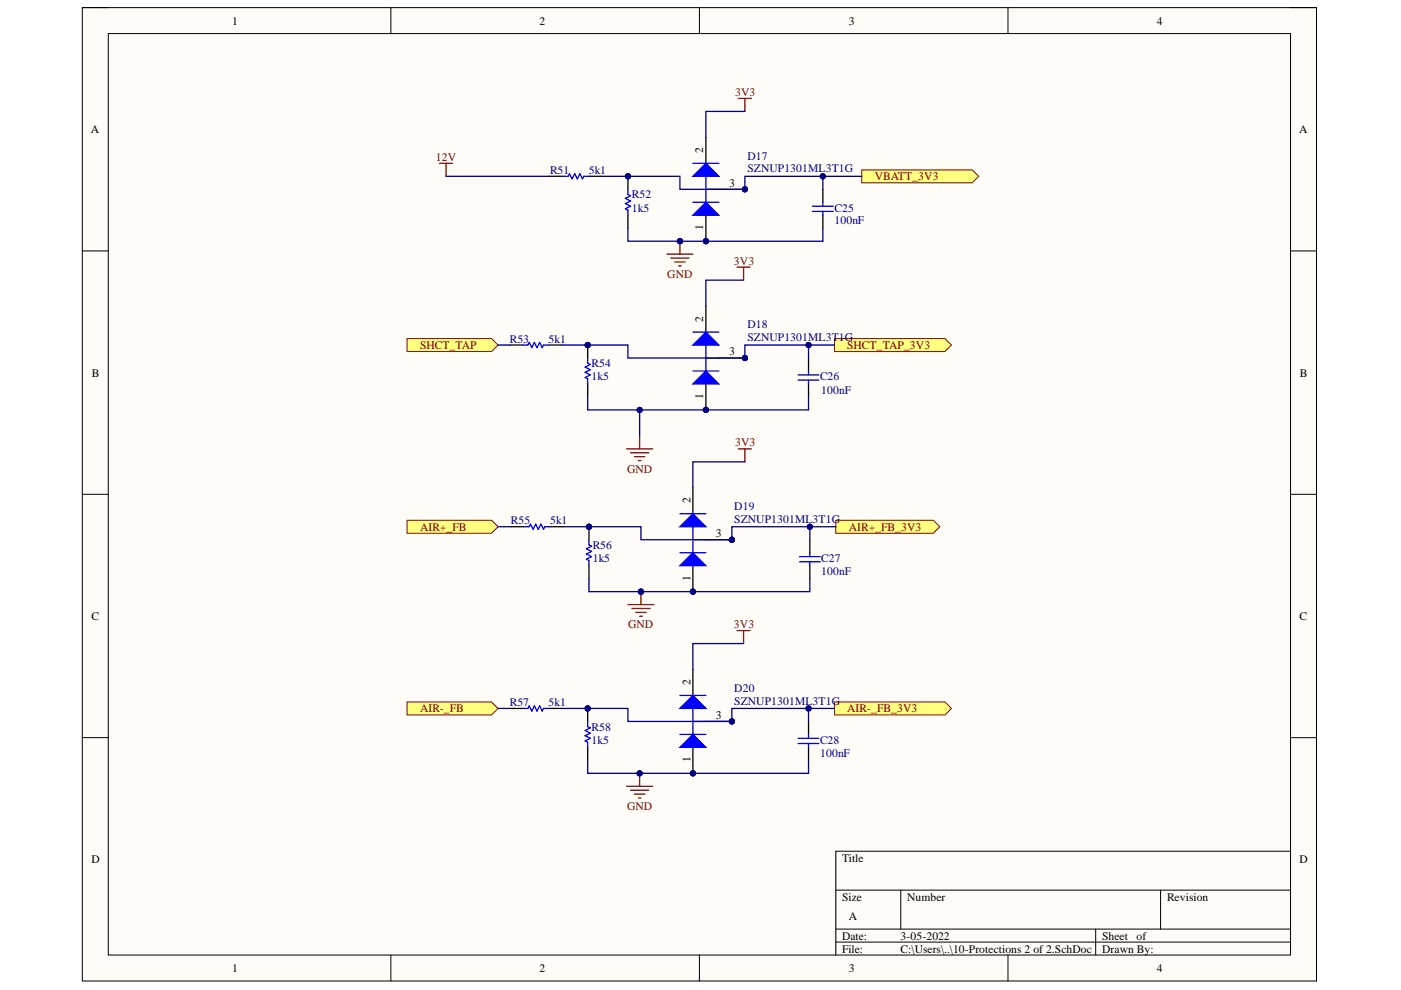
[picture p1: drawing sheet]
<svg xmlns="http://www.w3.org/2000/svg" width="297mm" height="210mm" viewBox="0 0 297 210" stroke-linecap="round" stroke-linejoin="round" font-family="sans-serif">
<defs><g id="words">
<g font-size="2.5">
<text x="49.2" y="5.2">1</text>
<text x="114.4" y="5.2">2</text>
<text x="180" y="5.2">3</text>
<text x="245.2" y="5.2">4</text>
<text x="19.3" y="28.3">A</text>
<text x="275.4" y="28.3">A</text>
<text x="149.1" y="32.4" transform="rotate(-90 149.1 32.4)">2</text>
<text x="154.6" y="39.6">3</text>
<text x="149.1" y="48.7" transform="rotate(-90 149.1 48.7)">1</text>
<text x="149.1" y="68.2" transform="rotate(-90 149.1 68.2)">2</text>
<text x="154.6" y="75.4">3</text>
<text x="19.5" y="79.8">B</text>
<text x="275.6" y="79.8">B</text>
<text x="149.1" y="84.6" transform="rotate(-90 149.1 84.6)">1</text>
<text x="146.4" y="106.7" transform="rotate(-90 146.4 106.7)">2</text>
<text x="151.8" y="113.9">3</text>
<text x="146.4" y="123.1" transform="rotate(-90 146.4 123.1)">1</text>
<text x="19.4" y="131.4">C</text>
<text x="275.5" y="131.4">C</text>
<text x="146.4" y="145.2" transform="rotate(-90 146.4 145.2)">2</text>
<text x="151.8" y="152.4">3</text>
<text x="146.4" y="161.6" transform="rotate(-90 146.4 161.6)">1</text>
<text x="19.4" y="183.1">D</text>
<text x="178.5" y="182.7">Title</text>
<text x="275.5" y="183.1">D</text>
<text x="178.5" y="190.9">Size</text>
<text x="192.3" y="190.9">Number</text>
<text x="247.4" y="190.9">Revision</text>
<text x="180" y="195.1">A</text>
<text x="178.5" y="199.2">Date:</text>
<text x="178.5" y="202">File:</text>
<text x="191" y="199.2">3-05-2022</text>
<text x="191" y="202">C:\Users\..\10-Protections 2 of 2.SchDoc</text>
<text x="233.7" y="199.2">Sheet</text>
<text x="233.7" y="202">Drawn By:</text>
<text x="241" y="199.2">of</text>
<text x="49.2" y="206.1">1</text>
<text x="114.4" y="206.1">2</text>
<text x="180" y="206.1">3</text>
<text x="245.2" y="206.1">4</text>
</g>
<g font-size="2.5" fill="#800000">
<text x="155.9" y="20.4">3V3</text>
<text x="92.4" y="34.1">12V</text>
<text x="185.5" y="38.3">VBATT_3V3</text>
<text x="141.5" y="58.9">GND</text>
<text x="155.6" y="56.1">3V3</text>
<text x="89" y="74">SHCT_TAP</text>
<text x="179.6" y="74">SHCT_TAP_3V3</text>
<text x="155.9" y="94.6">3V3</text>
<text x="132.9" y="100.2">GND</text>
<text x="89" y="112.5">AIR+_FB</text>
<text x="180" y="112.5">AIR+_FB_3V3</text>
<text x="133.2" y="133.1">GND</text>
<text x="155.6" y="133.1">3V3</text>
<text x="89" y="151">AIR-_FB</text>
<text x="179.6" y="151">AIR-_FB_3V3</text>
<text x="132.9" y="171.7">GND</text>
</g>
<g font-size="2.5" fill="#000080">
<text x="158.5" y="33.9">D17</text>
<text x="116.6" y="36.8">R51</text>
<text x="124.8" y="36.8">5k1</text>
<text x="158.5" y="36.6">SZNUP1301ML3T1G</text>
<text x="134" y="44.9">1k5</text>
<text x="134" y="42.1">R52</text>
<text x="176.9" y="47.6">100nF</text>
<text x="176.9" y="44.9">C25</text>
<text x="158.5" y="69.6">D18</text>
<text x="108.1" y="72.6">R53</text>
<text x="116.3" y="72.6">5k1</text>
<text x="125.4" y="77.9">R54</text>
<text x="158.5" y="72.4">SZNUP1301ML3T1G</text>
<text x="125.4" y="80.6">1k5</text>
<text x="173.9" y="80.6">C26</text>
<text x="174.1" y="83.6">100nF</text>
<text x="108.3" y="111.2">R55</text>
<text x="116.6" y="111.2">5k1</text>
<text x="155.7" y="108.1">D19</text>
<text x="155.7" y="110.9">SZNUP1301ML3T1G</text>
<text x="125.7" y="119.1">1k5</text>
<text x="125.7" y="116.4">R56</text>
<text x="174.1" y="119.1">C27</text>
<text x="174.1" y="121.9">100nF</text>
<text x="108.1" y="149.7">R57</text>
<text x="116.3" y="149.7">5k1</text>
<text x="155.7" y="146.7">D20</text>
<text x="155.7" y="149.4">SZNUP1301ML3T1G</text>
<text x="125.4" y="154.9">R58</text>
<text x="125.4" y="157.6">1k5</text>
<text x="173.9" y="160.4">100nF</text>
<text x="173.9" y="157.6">C28</text>
</g>
</g></defs>
<path d="M17.5 1.6h261.6v206.4h-261.6z" fill-rule="evenodd" fill="#fffcf8"/>
<path d="M17.5 1.6h261.6v206.4h-261.6z" fill="none" stroke="#000" stroke-width=".21"/>
<path d="M23 7.1h250.6v195.4h-250.6z" fill-rule="evenodd" fill="#fffcf8"/>
<g fill="none" stroke="#000" stroke-width=".21">
<path d="M17.4 1.6h5.6M23 7.1h250.6v195.4h-250.6zM82.9 1.6v5.5M148.3 1.6v5.5M213.7 1.6v5.5M273.6 1.6h5.5v5.5M17.4 53.2h5.6M273.6 53.2h5.5M17.4 104.8h5.6M273.6 104.8h5.5M17.4 156.4h5.6M273.6 156.4h5.5"/>
<path d="M177.2 188.7h96.4M177.2 197h96.4M177.2 199.7h96.4M191 188.7v8.3M232.3 197v5.5M246.1 188.7v8.3M273.6 180.5h-96.4v22M82.9 202.5v5.5M148.3 202.5v5.5M213.7 202.5v5.5M279.1 202.5v5.5"/>
</g>
<path d="M176.9 71.8h23.4l1.4 1.4-1.4 1.3h-23.4z" fill-rule="evenodd" fill="#ffff80"/>
<path d="M176.9 71.8h23.4l1.4 1.4-1.4 1.3h-23.4z" fill="none" stroke="#800000" stroke-width=".21"/>
<path d="M132.9 95.2h5.5M133.7 96h3.8M134.5 96.8h2.2M135.3 97.7h.6M135.6 92.4v2.8" fill="none" stroke="#800000" stroke-width=".27"/>
<circle cx="124.6" cy="73.2" r=".55" fill="#000080"/>
<circle cx="124.6" cy="73.2" r=".55" fill="none" stroke="#000080" stroke-width=".21"/>
<path d="M124.6 73.2v2.7" fill="none" stroke="#000" stroke-width=".27"/>
<circle cx="124.6" cy="73.2" r=".55" fill="#000080"/>
<circle cx="124.6" cy="73.2" r=".55" fill="none" stroke="#000080" stroke-width=".21"/>
<path d="M108.1 73.2h2.7M116.3 73.2h2.8M171.4 75.9v2.8M124.6 81.4v2.8M171.4 81.4v2.8" fill="none" stroke="#000" stroke-width=".27"/>
<path d="M110.8 73.2h1.1l.3-.6 .6 1.1 .5-1.1 .6 1.1 .5-1.1 .6 1.1 .2-.5h1.1M124.6 75.9v1.1l.5 .3-1.1 .5 1.1 .6-1.1 .5 1.1 .6-1.1 .5 .6 .3v1.1M169.2 79.5h4.4M171.4 78.7v.8M169.2 80.6h4.4M171.4 80.6v.8" fill="none" stroke="#00f" stroke-width=".27"/>
<path d="M86.3 148.8h17.9l1.4 1.4-1.4 1.4h-17.9z" fill-rule="evenodd" fill="#ffff80"/>
<path d="M86.3 148.8h17.9l1.4 1.4-1.4 1.4h-17.9z" fill="none" stroke="#800000" stroke-width=".21"/>
<path d="M86.3 110.3h17.9l1.4 1.4-1.4 1.4h-17.9z" fill-rule="evenodd" fill="#ffff80"/>
<path d="M86.3 110.3h17.9l1.4 1.4-1.4 1.4h-17.9z" fill="none" stroke="#800000" stroke-width=".21"/>
<path d="M108.3 111.7h2.8M116.6 111.7h2.8" fill="none" stroke="#000" stroke-width=".27"/>
<path d="M111.1 111.7h1.1l.3-.6 .5 1.1 .6-1.1 .5 1.1 .6-1.1 .5 1.1 .3-.5h1.1" fill="none" stroke="#00f" stroke-width=".27"/>
<path d="M132.9 166.7h5.5M133.7 167.5h3.8M134.5 168.4h2.2M135.3 169.2h.6M135.6 164v2.7" fill="none" stroke="#800000" stroke-width=".27"/>
<circle cx="135.6" cy="164" r=".55" fill="#000080"/>
<circle cx="135.6" cy="164" r=".55" fill="none" stroke="#000080" stroke-width=".21"/>
<path d="M108.1 150.2h2.7M116.3 150.2h2.8" fill="none" stroke="#000" stroke-width=".27"/>
<path d="M110.8 150.2h1.1l.3-.5 .6 1.1 .5-1.1 .6 1.1 .5-1.1 .6 1.1 .2-.6h1.1" fill="none" stroke="#00f" stroke-width=".27"/>
<circle cx="124.6" cy="150.2" r=".55" fill="#000080"/>
<circle cx="124.6" cy="150.2" r=".55" fill="none" stroke="#000080" stroke-width=".21"/>
<path d="M124.6 150.2v2.8" fill="none" stroke="#000" stroke-width=".27"/>
<circle cx="124.6" cy="150.2" r=".55" fill="#000080"/>
<circle cx="124.6" cy="150.2" r=".55" fill="none" stroke="#000080" stroke-width=".21"/>
<path d="M124.6 158.5v2.7" fill="none" stroke="#000" stroke-width=".27"/>
<path d="M124.6 153v1.1l.5 .2-1.1 .6 1.1 .5-1.1 .6 1.1 .5-1.1 .6 .6 .3v1.1" fill="none" stroke="#00f" stroke-width=".27"/>
<circle cx="124.9" cy="111.7" r=".55" fill="#000080"/>
<circle cx="124.9" cy="111.7" r=".55" fill="none" stroke="#000080" stroke-width=".21"/>
<path d="M124.9 111.7v2.7" fill="none" stroke="#000" stroke-width=".27"/>
<circle cx="124.9" cy="111.7" r=".55" fill="#000080"/>
<circle cx="124.9" cy="111.7" r=".55" fill="none" stroke="#000080" stroke-width=".21"/>
<path d="M124.9 119.9v2.8M171.7 114.4v2.8M171.7 119.9v2.8M171.4 153v2.7M171.4 158.5v2.7" fill="none" stroke="#000" stroke-width=".27"/>
<path d="M124.9 114.4v1.1l.5 .3-1.1 .6 1.1 .5-1.1 .6 1.1 .5-1.1 .6 .6 .2v1.1M169.5 118h4.4M169.5 119.1h4.4M171.7 117.2v.8M171.7 119.1v.8M169.2 156.5h4.4M169.2 157.6h4.4M171.4 155.7v.8M171.4 157.6v.9" fill="none" stroke="#00f" stroke-width=".27"/>
<path d="M133.1 128.2h5.5M134 129h3.8M134.8 129.8h2.2M135.6 130.7h.6M135.9 125.4v2.8" fill="none" stroke="#800000" stroke-width=".27"/>
<circle cx="135.9" cy="125.4" r=".55" fill="#000080"/>
<circle cx="135.9" cy="125.4" r=".55" fill="none" stroke="#000080" stroke-width=".21"/>
<path d="M156.5 95.2h2.8M157.9 95.2v2.7M156.3 133.7h2.7M157.7 133.7v2.7" fill="none" stroke="#800000" stroke-width=".27"/>
<path d="M86.3 71.8h17.9l1.4 1.4-1.4 1.3h-17.9z" fill-rule="evenodd" fill="#ffff80"/>
<path d="M86.3 71.8h17.9l1.4 1.4-1.4 1.3h-17.9z" fill="none" stroke="#800000" stroke-width=".21"/>
<path d="M176.9 148.8h23.4l1.4 1.4-1.4 1.4h-23.4z" fill-rule="evenodd" fill="#ffff80"/>
<path d="M176.9 148.8h23.4l1.4 1.4-1.4 1.4h-23.4z" fill="none" stroke="#800000" stroke-width=".21"/>
<path d="M177.2 110.3h20.7l1.4 1.4-1.4 1.4h-20.7z" fill-rule="evenodd" fill="#ffff80"/>
<path d="M177.2 110.3h20.7l1.4 1.4-1.4 1.4h-20.7z" fill="none" stroke="#800000" stroke-width=".21"/>
<path d="M116.6 37.4h2.8M124.9 37.4h2.7" fill="none" stroke="#000" stroke-width=".27"/>
<path d="M119.4 37.4h1.1l.2-.6 .6 1.1 .5-1.1 .6 1.1 .5-1.1 .6 1.1 .3-.5h1.1" fill="none" stroke="#00f" stroke-width=".27"/>
<circle cx="133.1" cy="37.4" r=".55" fill="#000080"/>
<circle cx="133.1" cy="37.4" r=".55" fill="none" stroke="#000080" stroke-width=".21"/>
<path d="M133.1 37.4v2.7" fill="none" stroke="#000" stroke-width=".27"/>
<circle cx="133.1" cy="37.4" r=".55" fill="#000080"/>
<circle cx="133.1" cy="37.4" r=".55" fill="none" stroke="#000080" stroke-width=".21"/>
<path d="M133.1 45.6v2.8M174.5 40.1v2.8M174.5 45.6v2.8" fill="none" stroke="#000" stroke-width=".27"/>
<path d="M133.1 40.1v1.1l.6 .3-1.1 .6 1.1 .5-1.1 .6 1.1 .5-1.1 .6 .5 .2v1.1M172.3 43.7h4.4M172.3 44.8h4.4M174.5 42.9v.8M174.5 44.8v.8" fill="none" stroke="#00f" stroke-width=".27"/>
<path d="M141.4 53.9h5.5M142.2 54.7h3.9M143.1 55.5h2.2M143.9 56.4h.5M144.2 51.1v2.8" fill="none" stroke="#800000" stroke-width=".27"/>
<circle cx="144.2" cy="51.1" r=".55" fill="#000080"/>
<circle cx="144.2" cy="51.1" r=".55" fill="none" stroke="#000080" stroke-width=".21"/>
<path d="M156.5 20.9h2.8M157.9 20.9v2.7" fill="none" stroke="#800000" stroke-width=".27"/>
<path d="M182.7 36h23.4l1.4 1.4-1.4 1.4h-23.4z" fill-rule="evenodd" fill="#ffff80"/>
<path d="M182.7 36h23.4l1.4 1.4-1.4 1.4h-23.4z" fill="none" stroke="#800000" stroke-width=".21"/>
<path d="M93.2 34.6h2.8M94.6 34.6v2.8M156.3 56.6h2.7M157.7 56.6v2.8" fill="none" stroke="#800000" stroke-width=".27"/>
<circle cx="149.7" cy="86.9" r=".55" fill="#000080"/>
<circle cx="149.7" cy="86.9" r=".55" fill="none" stroke="#000080" stroke-width=".21"/>
<circle cx="157.9" cy="75.9" r=".55" fill="#000080"/>
<circle cx="157.9" cy="75.9" r=".55" fill="none" stroke="#000080" stroke-width=".21"/>
<path d="M149.7 81.4v5.5" fill="none" stroke="#000" stroke-width=".27"/>
<circle cx="149.7" cy="86.9" r=".55" fill="#000080"/>
<circle cx="149.7" cy="86.9" r=".55" fill="none" stroke="#000080" stroke-width=".21"/>
<path d="M149.7 64.9v5.5M152.4 75.9h5.5" fill="none" stroke="#000" stroke-width=".27"/>
<circle cx="157.9" cy="75.9" r=".55" fill="#000080"/>
<circle cx="157.9" cy="75.9" r=".55" fill="none" stroke="#000080" stroke-width=".21"/>
<path d="M146.9 73.2l2.8-2.8 2.7 2.8z" fill="#00f"/>
<path d="M146.9 73.2l2.8-2.8 2.7 2.8z" fill="none" stroke="#00f" stroke-width=".27"/>
<path d="M146.9 81.4l2.8-2.7 2.7 2.7z" fill="#00f"/>
<path d="M146.9 78.7h5.5M146.9 70.4h5.5M149.7 73.2v5.5M149.7 75.9h2.7M146.9 81.4l2.8-2.7 2.7 2.7z" fill="none" stroke="#00f" stroke-width=".27"/>
<circle cx="146.9" cy="125.4" r=".55" fill="#000080"/>
<circle cx="146.9" cy="125.4" r=".55" fill="none" stroke="#000080" stroke-width=".21"/>
<circle cx="155.2" cy="114.4" r=".55" fill="#000080"/>
<circle cx="155.2" cy="114.4" r=".55" fill="none" stroke="#000080" stroke-width=".21"/>
<path d="M146.9 119.9v5.5" fill="none" stroke="#000" stroke-width=".27"/>
<circle cx="146.9" cy="125.4" r=".55" fill="#000080"/>
<circle cx="146.9" cy="125.4" r=".55" fill="none" stroke="#000080" stroke-width=".21"/>
<path d="M146.9 103.4v5.5M149.7 114.4h5.5" fill="none" stroke="#000" stroke-width=".27"/>
<circle cx="155.2" cy="114.4" r=".55" fill="#000080"/>
<circle cx="155.2" cy="114.4" r=".55" fill="none" stroke="#000080" stroke-width=".21"/>
<path d="M144.2 111.7l2.7-2.8 2.8 2.8z" fill="#00f"/>
<path d="M144.2 111.7l2.7-2.8 2.8 2.8z" fill="none" stroke="#00f" stroke-width=".27"/>
<path d="M144.2 119.9l2.7-2.7 2.8 2.7z" fill="#00f"/>
<path d="M144.2 119.9l2.7-2.7 2.8 2.7zM144.2 117.2h5.5M144.2 108.9h5.5M146.9 111.7v5.5M146.9 114.4h2.8" fill="none" stroke="#00f" stroke-width=".27"/>
<circle cx="146.9" cy="164" r=".55" fill="#000080"/>
<circle cx="146.9" cy="164" r=".55" fill="none" stroke="#000080" stroke-width=".21"/>
<circle cx="155.2" cy="153" r=".55" fill="#000080"/>
<circle cx="155.2" cy="153" r=".55" fill="none" stroke="#000080" stroke-width=".21"/>
<path d="M146.9 158.5v5.5" fill="none" stroke="#000" stroke-width=".27"/>
<circle cx="146.9" cy="164" r=".55" fill="#000080"/>
<circle cx="146.9" cy="164" r=".55" fill="none" stroke="#000080" stroke-width=".21"/>
<path d="M146.9 142v5.5M149.7 153h5.5" fill="none" stroke="#000" stroke-width=".27"/>
<circle cx="155.2" cy="153" r=".55" fill="#000080"/>
<circle cx="155.2" cy="153" r=".55" fill="none" stroke="#000080" stroke-width=".21"/>
<path d="M144.2 150.2l2.7-2.7 2.8 2.7z" fill="#00f"/>
<path d="M144.2 150.2l2.7-2.7 2.8 2.7z" fill="none" stroke="#00f" stroke-width=".27"/>
<path d="M144.2 158.5l2.7-2.8 2.8 2.8z" fill="#00f"/>
<path d="M144.2 158.5l2.7-2.8 2.8 2.8zM144.2 155.7h5.5M144.2 147.5h5.5M146.9 150.2v5.5M146.9 153h2.8" fill="none" stroke="#00f" stroke-width=".27"/>
<circle cx="149.7" cy="51.1" r=".55" fill="#000080"/>
<circle cx="149.7" cy="51.1" r=".55" fill="none" stroke="#000080" stroke-width=".21"/>
<circle cx="157.9" cy="40.1" r=".55" fill="#000080"/>
<circle cx="157.9" cy="40.1" r=".55" fill="none" stroke="#000080" stroke-width=".21"/>
<path d="M149.7 45.6v5.5" fill="none" stroke="#000" stroke-width=".27"/>
<circle cx="149.7" cy="51.1" r=".55" fill="#000080"/>
<circle cx="149.7" cy="51.1" r=".55" fill="none" stroke="#000080" stroke-width=".21"/>
<path d="M149.7 29.1v5.5M152.4 40.1h5.5" fill="none" stroke="#000" stroke-width=".27"/>
<circle cx="157.9" cy="40.1" r=".55" fill="#000080"/>
<circle cx="157.9" cy="40.1" r=".55" fill="none" stroke="#000080" stroke-width=".21"/>
<path d="M146.9 37.4l2.8-2.8 2.7 2.8z" fill="#00f"/>
<path d="M146.9 37.4l2.8-2.8 2.7 2.8z" fill="none" stroke="#00f" stroke-width=".27"/>
<path d="M146.9 45.6l2.8-2.7 2.7 2.7z" fill="#00f"/>
<path d="M146.9 34.6h5.5M149.7 37.4v5.5M146.9 45.6l2.8-2.7 2.7 2.7zM146.9 42.9h5.5M149.7 40.1h2.7" fill="none" stroke="#00f" stroke-width=".27"/>
<path d="M105.6 111.7h2.7M124.6 161.2v2.8h46.8v-2.8" fill="none" stroke="#000080" stroke-width=".27"/>
<circle cx="135.6" cy="164" r=".55" fill="#000080"/>
<circle cx="135.6" cy="164" r=".55" fill="none" stroke="#000080" stroke-width=".21"/>
<circle cx="146.9" cy="164" r=".55" fill="#000080"/>
<circle cx="146.9" cy="164" r=".55" fill="none" stroke="#000080" stroke-width=".21"/>
<path d="M171.7 122.7v2.7h-35.8" fill="none" stroke="#000080" stroke-width=".27"/>
<circle cx="135.9" cy="125.4" r=".55" fill="#000080"/>
<circle cx="135.9" cy="125.4" r=".55" fill="none" stroke="#000080" stroke-width=".21"/>
<circle cx="146.9" cy="125.4" r=".55" fill="#000080"/>
<circle cx="146.9" cy="125.4" r=".55" fill="none" stroke="#000080" stroke-width=".21"/>
<path d="M124.9 122.7v2.7h11" fill="none" stroke="#000080" stroke-width=".27"/>
<circle cx="135.9" cy="125.4" r=".55" fill="#000080"/>
<circle cx="135.9" cy="125.4" r=".55" fill="none" stroke="#000080" stroke-width=".21"/>
<path d="M135.6 86.9v5.5" fill="none" stroke="#000080" stroke-width=".27"/>
<circle cx="135.6" cy="86.9" r=".55" fill="#000080"/>
<circle cx="135.6" cy="86.9" r=".55" fill="none" stroke="#000080" stroke-width=".21"/>
<path d="M94.6 37.4h22M174.5 48.4v2.7h-30.3" fill="none" stroke="#000080" stroke-width=".27"/>
<circle cx="144.2" cy="51.1" r=".55" fill="#000080"/>
<circle cx="144.2" cy="51.1" r=".55" fill="none" stroke="#000080" stroke-width=".21"/>
<circle cx="149.7" cy="51.1" r=".55" fill="#000080"/>
<circle cx="149.7" cy="51.1" r=".55" fill="none" stroke="#000080" stroke-width=".21"/>
<path d="M133.1 48.4v2.7h11.1" fill="none" stroke="#000080" stroke-width=".27"/>
<circle cx="144.2" cy="51.1" r=".55" fill="#000080"/>
<circle cx="144.2" cy="51.1" r=".55" fill="none" stroke="#000080" stroke-width=".21"/>
<path d="M105.6 73.2h2.5M124.6 84.2v2.7h46.8v-2.7M105.6 150.2h2.5" fill="none" stroke="#000080" stroke-width=".27"/>
<circle cx="135.6" cy="86.9" r=".55" fill="#000080"/>
<circle cx="135.6" cy="86.9" r=".55" fill="none" stroke="#000080" stroke-width=".21"/>
<circle cx="149.7" cy="86.9" r=".55" fill="#000080"/>
<circle cx="149.7" cy="86.9" r=".55" fill="none" stroke="#000080" stroke-width=".21"/>
<path d="M157.9 23.6h-8.2v5.5M157.7 59.4h-8v5.5M157.9 97.9h-11v5.5M157.7 136.4h-10.8v5.6M119.1 150.2h14v2.8h22.1v-2.8h16.2v2.8" fill="none" stroke="#000080" stroke-width=".27"/>
<circle cx="171.4" cy="150.2" r=".55" fill="#000080"/>
<circle cx="171.4" cy="150.2" r=".55" fill="none" stroke="#000080" stroke-width=".21"/>
<circle cx="155.2" cy="153" r=".55" fill="#000080"/>
<circle cx="155.2" cy="153" r=".55" fill="none" stroke="#000080" stroke-width=".21"/>
<circle cx="124.6" cy="150.2" r=".55" fill="#000080"/>
<circle cx="124.6" cy="150.2" r=".55" fill="none" stroke="#000080" stroke-width=".21"/>
<path d="M119.4 111.7h16.5v2.7h19.3v-2.7h16.5v2.7" fill="none" stroke="#000080" stroke-width=".27"/>
<circle cx="171.7" cy="111.7" r=".55" fill="#000080"/>
<circle cx="171.7" cy="111.7" r=".55" fill="none" stroke="#000080" stroke-width=".21"/>
<circle cx="155.2" cy="114.4" r=".55" fill="#000080"/>
<circle cx="155.2" cy="114.4" r=".55" fill="none" stroke="#000080" stroke-width=".21"/>
<circle cx="124.9" cy="111.7" r=".55" fill="#000080"/>
<circle cx="124.9" cy="111.7" r=".55" fill="none" stroke="#000080" stroke-width=".21"/>
<path d="M119.1 73.2h14v2.7h24.8v-2.7h13.5v2.7" fill="none" stroke="#000080" stroke-width=".27"/>
<circle cx="171.4" cy="73.2" r=".55" fill="#000080"/>
<circle cx="171.4" cy="73.2" r=".55" fill="none" stroke="#000080" stroke-width=".21"/>
<circle cx="157.9" cy="75.9" r=".55" fill="#000080"/>
<circle cx="157.9" cy="75.9" r=".55" fill="none" stroke="#000080" stroke-width=".21"/>
<circle cx="124.6" cy="73.2" r=".55" fill="#000080"/>
<circle cx="124.6" cy="73.2" r=".55" fill="none" stroke="#000080" stroke-width=".21"/>
<path d="M127.6 37.4h16.6v2.7h13.7v-2.7h16.6v2.7" fill="none" stroke="#000080" stroke-width=".27"/>
<circle cx="133.1" cy="37.4" r=".55" fill="#000080"/>
<circle cx="133.1" cy="37.4" r=".55" fill="none" stroke="#000080" stroke-width=".21"/>
<circle cx="157.9" cy="40.1" r=".55" fill="#000080"/>
<circle cx="157.9" cy="40.1" r=".55" fill="none" stroke="#000080" stroke-width=".21"/>
<circle cx="174.5" cy="37.4" r=".55" fill="#000080"/>
<circle cx="174.5" cy="37.4" r=".55" fill="none" stroke="#000080" stroke-width=".21"/>
<path d="M171.4 150.2h5.5" fill="none" stroke="#000080" stroke-width=".27"/>
<circle cx="171.4" cy="150.2" r=".55" fill="#000080"/>
<circle cx="171.4" cy="150.2" r=".55" fill="none" stroke="#000080" stroke-width=".21"/>
<path d="M171.7 111.7h5.5" fill="none" stroke="#000080" stroke-width=".27"/>
<circle cx="171.7" cy="111.7" r=".55" fill="#000080"/>
<circle cx="171.7" cy="111.7" r=".55" fill="none" stroke="#000080" stroke-width=".21"/>
<path d="M171.4 73.2h5.5" fill="none" stroke="#000080" stroke-width=".27"/>
<circle cx="171.4" cy="73.2" r=".55" fill="#000080"/>
<circle cx="171.4" cy="73.2" r=".55" fill="none" stroke="#000080" stroke-width=".21"/>
<path d="M174.5 37.4h8.2" fill="none" stroke="#000080" stroke-width=".27"/>
<circle cx="174.5" cy="37.4" r=".55" fill="#000080"/>
<circle cx="174.5" cy="37.4" r=".55" fill="none" stroke="#000080" stroke-width=".21"/>
<use href="#words"/>
</svg>
